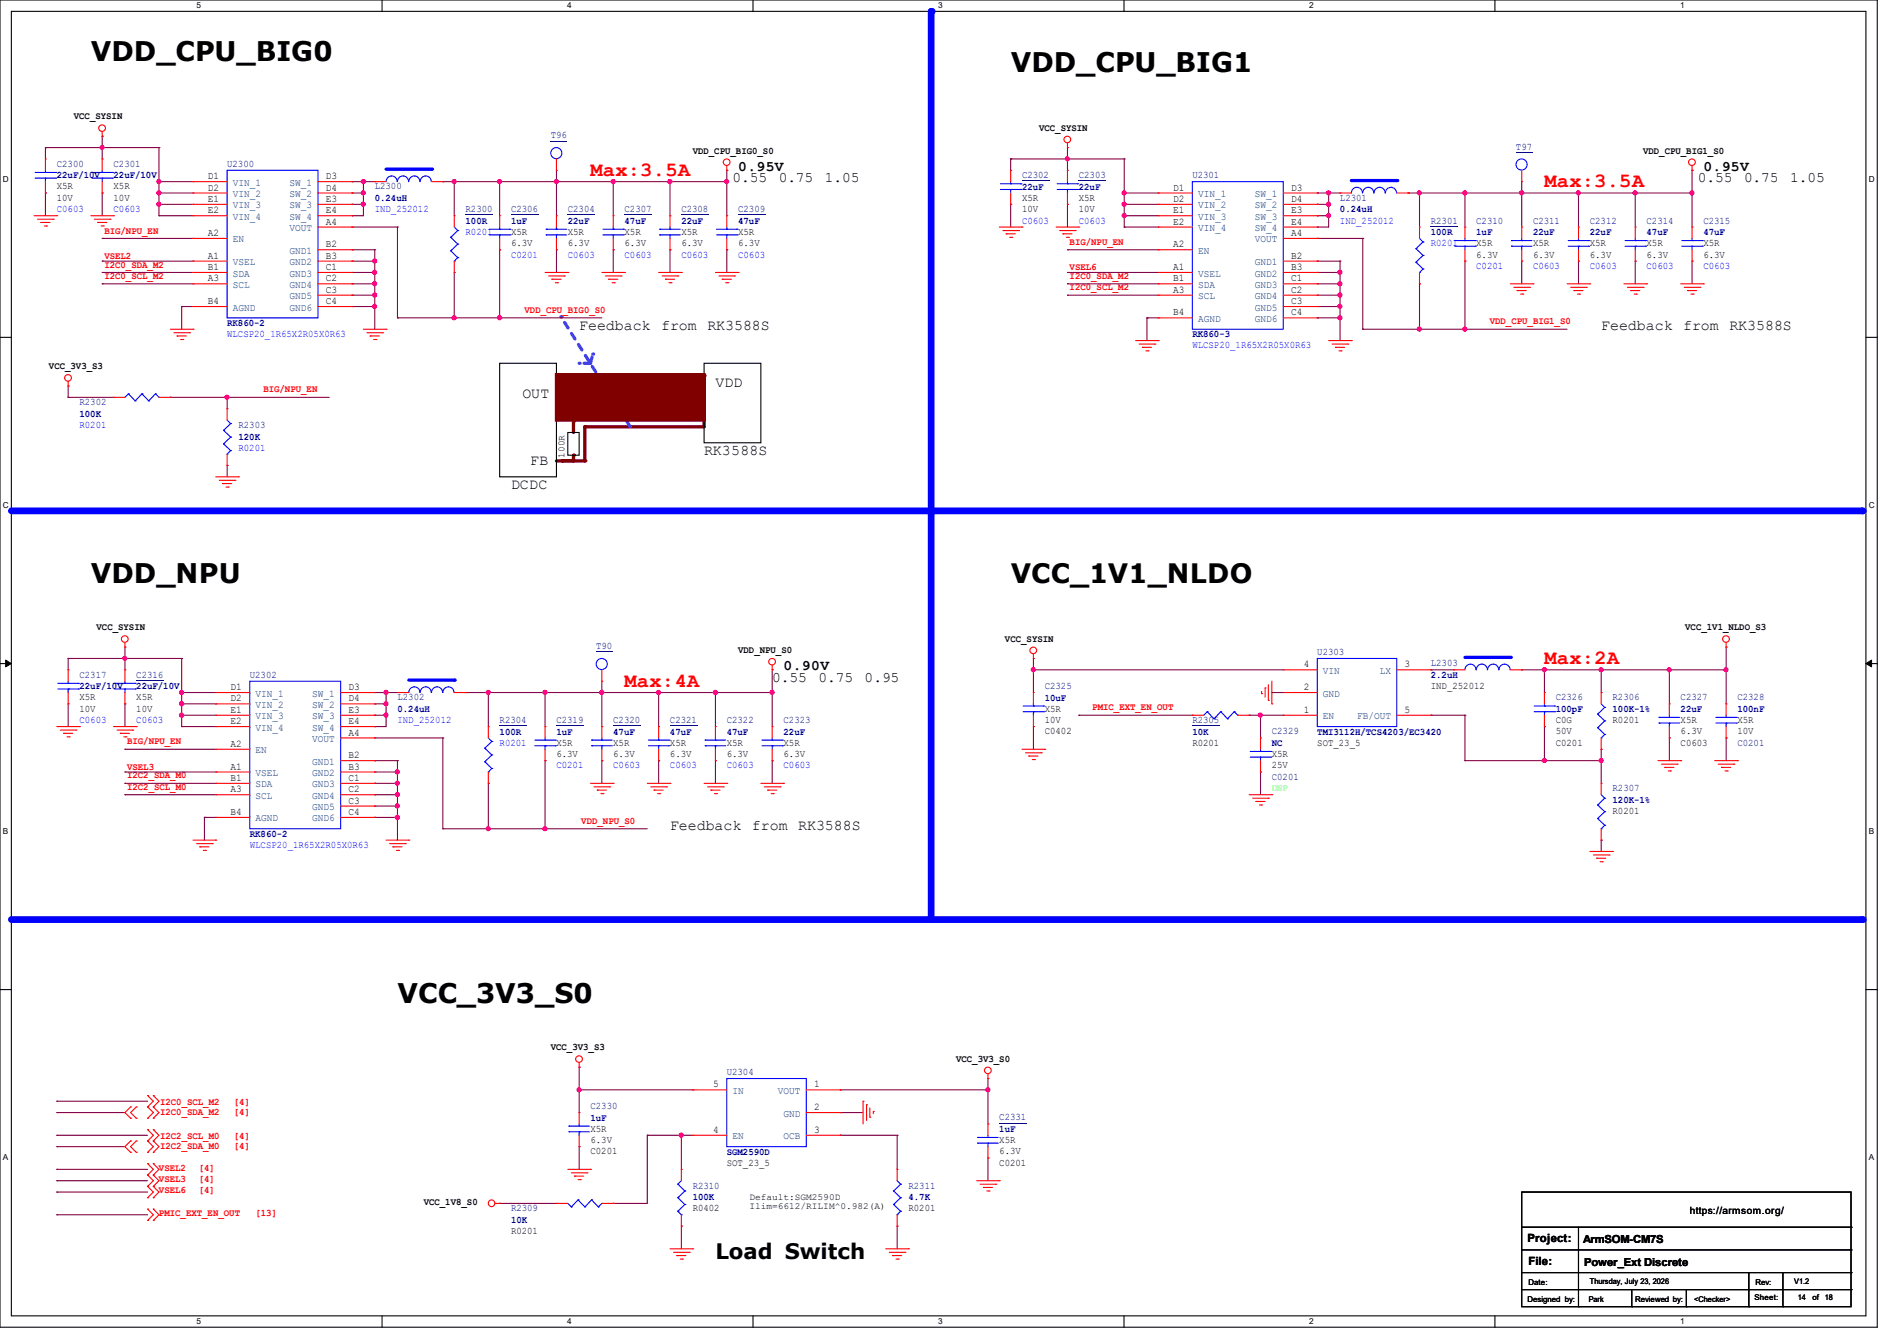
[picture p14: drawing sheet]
<svg xmlns="http://www.w3.org/2000/svg" width="297mm" height="210mm" viewBox="0 0 297 210" stroke-linecap="round" stroke-linejoin="round" font-family="sans-serif">
<defs><g id="words">
<g font-size="4.2">
<text x="14.2" y="9.6">VDD_CPU_BIG0</text>
<text x="158.2" y="11.3">VDD_CPU_BIG1</text>
<text x="14.2" y="91.4">VDD_NPU</text>
<text x="158.2" y="91.3">VCC_1V1_NLDO</text>
<text x="62.2" y="157.1">VCC_3V3_S0</text>
</g>
<text font-size="3.3" x="112" y="197.1">Load Switch</text>
<g font-size="3.2" fill="#f00">
<text x="92.5" y="27.5">Max:3.5A</text>
<text x="241.8" y="29.3">Max:3.5A</text>
<text x="97.8" y="107.5">Max:4A</text>
<text x="241.8" y="104">Max:2A</text>
</g>
<g font-size="2.3">
<text x="114.7" y="28.5">0.55</text>
<text x="115.6" y="26.8">0.95V</text>
<text x="121.9" y="28.5">0.75</text>
<text x="129.2" y="28.5">1.05</text>
<text x="265.8" y="28.5">0.55</text>
<text x="266.7" y="26.8">0.95V</text>
<text x="273.1" y="28.5">0.75</text>
<text x="280.3" y="28.5">1.05</text>
<text x="90.7" y="51.7">Feedback</text>
<text x="103.5" y="51.7">from</text>
<text x="110.8" y="51.7">RK3588S</text>
<text x="250.7" y="51.7">Feedback</text>
<text x="263.5" y="51.7">from</text>
<text x="270.8" y="51.7">RK3588S</text>
<text x="81.8" y="62.4">OUT</text>
<text x="112" y="60.6">VDD</text>
<text x="110.2" y="71.2">RK3588S</text>
<text x="80" y="76.6">DCDC</text>
<text x="83" y="72.9">FB</text>
<text x="120.9" y="106.8">0.55</text>
<text x="122.7" y="105">0.90V</text>
<text x="128.2" y="106.8">0.75</text>
<text x="135.4" y="106.8">0.95</text>
<text x="104.9" y="129.9">Feedback</text>
<text x="117.7" y="129.9">from</text>
<text x="125" y="129.9">RK3588S</text>
</g>
<g font-size="1.8">
<text x="239.1" y="194.6">Project:</text>
<text x="239.3" y="198.1">File:</text>
</g>
<g font-size="1.7">
<text x="247.9" y="194.7">ArmSOM-CM7S</text>
<text x="248" y="198.2">Power_Ext Discrete</text>
</g>
<g font-size="1.6">
<text x="11.6" y="18.7">VCC_SYSIN</text>
<text x="162.7" y="20.5">VCC_SYSIN</text>
<text x="8.9" y="29.7">X5R</text>
<text x="17.8" y="29.7">X5R</text>
<text x="32.6" y="28.1">D1</text>
<text x="32.6" y="29.8">D2</text>
<text x="51" y="28.1">D3</text>
<text x="51" y="29.8">D4</text>
<text x="108.5" y="24">VDD_CPU_BIG0_S0</text>
<text x="183.7" y="29.8">D1</text>
<text x="202.1" y="29.8">D3</text>
<text x="257.3" y="24">VDD_CPU_BIG1_S0</text>
<text x="8.9" y="31.5">10V</text>
<text x="17.8" y="31.5">10V</text>
<text x="32.6" y="31.6">E1</text>
<text x="32.6" y="33.4">E2</text>
<text x="51" y="31.6">E3</text>
<text x="51" y="33.4">E4</text>
<text x="51" y="35.2">A4</text>
<text x="160" y="31.5">X5R</text>
<text x="160" y="33.2">10V</text>
<text x="168.9" y="31.5">X5R</text>
<text x="168.9" y="33.2">10V</text>
<text x="183.7" y="31.6">D2</text>
<text x="183.7" y="33.4">E1</text>
<text x="183.7" y="35.2">E2</text>
<text x="202.1" y="31.6">D4</text>
<text x="202.1" y="33.4">E3</text>
<text x="202.1" y="35.2">E4</text>
<text x="32.6" y="40.5">A1</text>
<text x="32.6" y="37">A2</text>
<text x="51" y="38.7">B2</text>
<text x="51" y="40.5">B3</text>
<text x="80" y="36.8">X5R</text>
<text x="80" y="38.6">6.3V</text>
<text x="88.9" y="36.8">X5R</text>
<text x="88.9" y="38.6">6.3V</text>
<text x="97.8" y="36.8">X5R</text>
<text x="97.8" y="38.6">6.3V</text>
<text x="106.7" y="36.8">X5R</text>
<text x="106.7" y="38.6">6.3V</text>
<text x="115.6" y="36.8">X5R</text>
<text x="115.6" y="38.6">6.3V</text>
<text x="183.7" y="38.7">A2</text>
<text x="202.1" y="40.5">B2</text>
<text x="202.1" y="37">A4</text>
<text x="231.1" y="38.6">X5R</text>
<text x="231.1" y="40.3">6.3V</text>
<text x="240" y="38.6">X5R</text>
<text x="240" y="40.3">6.3V</text>
<text x="248.9" y="38.6">X5R</text>
<text x="248.9" y="40.3">6.3V</text>
<text x="257.8" y="38.6">X5R</text>
<text x="257.8" y="40.3">6.3V</text>
<text x="266.7" y="38.6">X5R</text>
<text x="266.7" y="40.3">6.3V</text>
<text x="32.6" y="42.3">B1</text>
<text x="32.6" y="47.6">B4</text>
<text x="32.6" y="44.1">A3</text>
<text x="51" y="42.3">C1</text>
<text x="51" y="44.1">C2</text>
<text x="51" y="45.8">C3</text>
<text x="51" y="47.6">C4</text>
<text x="183.7" y="42.3">A1</text>
<text x="183.7" y="44.1">B1</text>
<text x="183.7" y="45.8">A3</text>
<text x="202.1" y="42.3">B3</text>
<text x="202.1" y="44.1">C1</text>
<text x="202.1" y="45.8">C2</text>
<text x="202.1" y="47.6">C3</text>
<text x="183.7" y="49.4">B4</text>
<text x="202.1" y="49.4">C4</text>
<text x="7.7" y="57.8">VCC_3V3_S3</text>
<text x="15.1" y="98.7">VCC_SYSIN</text>
<text x="157.3" y="100.5">VCC_SYSIN</text>
<text x="263.9" y="98.7">VCC_1V1_NLDO_S3</text>
<text x="115.6" y="102.3">VDD_NPU_S0</text>
<text x="204.1" y="104.5">4</text>
<text x="219.9" y="104.5">3</text>
<text x="224" y="107.9">IND_252012</text>
<text x="12.4" y="109.7">X5R</text>
<text x="12.4" y="111.5">10V</text>
<text x="21.3" y="109.7">X5R</text>
<text x="21.3" y="111.5">10V</text>
<text x="36.1" y="108.1">D1</text>
<text x="36.1" y="109.9">D2</text>
<text x="36.1" y="111.6">E1</text>
<text x="36.1" y="113.4">E2</text>
<text x="54.6" y="108.1">D3</text>
<text x="54.6" y="109.9">D4</text>
<text x="54.6" y="111.6">E3</text>
<text x="54.6" y="113.4">E4</text>
<text x="163.6" y="111.5">X5R</text>
<text x="163.6" y="113.2">10V</text>
<text x="204.1" y="111.6">1</text>
<text x="204.1" y="108.1">2</text>
<text x="219.9" y="111.6">5</text>
<text x="243.6" y="113.2">C0G</text>
<text x="252.5" y="113.2">R0201</text>
<text x="263.1" y="113.2">X5R</text>
<text x="272" y="113.2">X5R</text>
<text x="36.1" y="117">A2</text>
<text x="54.6" y="118.7">B2</text>
<text x="54.6" y="115.2">A4</text>
<text x="87.1" y="116.8">X5R</text>
<text x="87.1" y="118.6">6.3V</text>
<text x="96" y="116.8">X5R</text>
<text x="96" y="118.6">6.3V</text>
<text x="104.9" y="116.8">X5R</text>
<text x="104.9" y="118.6">6.3V</text>
<text x="113.8" y="116.8">X5R</text>
<text x="113.8" y="118.6">6.3V</text>
<text x="122.7" y="116.8">X5R</text>
<text x="122.7" y="118.6">6.3V</text>
<text x="163.6" y="115">C0402</text>
<text x="186.7" y="116.8">R0201</text>
<text x="199.1" y="118.6">X5R</text>
<text x="206.2" y="116.8">SOT_23_5</text>
<text x="243.6" y="116.8">C0201</text>
<text x="243.6" y="115">50V</text>
<text x="263.1" y="116.8">C0603</text>
<text x="263.1" y="115">6.3V</text>
<text x="272" y="115">10V</text>
<text x="36.1" y="120.5">A1</text>
<text x="36.1" y="122.3">B1</text>
<text x="36.1" y="124.1">A3</text>
<text x="54.6" y="120.5">B3</text>
<text x="54.6" y="122.3">C1</text>
<text x="54.6" y="124.1">C2</text>
<text x="54.6" y="125.9">C3</text>
<text x="199.1" y="120.4">25V</text>
<text x="36.1" y="127.6">B4</text>
<text x="54.6" y="127.6">C4</text>
<text x="252.5" y="127.5">R0201</text>
<text x="86.2" y="164.5">VCC_3V3_S3</text>
<text x="149.7" y="166.3">VCC_3V3_S0</text>
<text x="111.7" y="170.3">5</text>
<text x="127.5" y="173.9">2</text>
<text x="127.5" y="170.3">1</text>
<text x="92.5" y="177.2">X5R</text>
<text x="92.5" y="179">6.3V</text>
<text x="111.7" y="177.4">4</text>
<text x="127.5" y="177.4">3</text>
<text x="156.5" y="179">X5R</text>
<text x="92.5" y="180.8">C0201</text>
<text x="113.8" y="182.6">SOT_23_5</text>
<text x="156.5" y="182.6">C0201</text>
<text x="156.5" y="180.8">6.3V</text>
<text x="66.3" y="188.7">VCC_1V8_S0</text>
<text x="108.5" y="189.7">R0402</text>
<text x="142.2" y="189.7">R0201</text>
<text x="264.6" y="190.1">https://armsom.org/</text>
<text x="80" y="193.2">R0201</text>
</g>
<g font-size="1.6" fill="#000080">
<text x="86.2" y="21.7">T96</text>
<text x="237.4" y="23.5">T97</text>
<text x="8.9" y="26.1">C2300</text>
<text x="8.9" y="27.9">22uF/10V</text>
<text x="17.8" y="26.1">C2301</text>
<text x="17.8" y="27.9">22uF/10V</text>
<text x="35.6" y="26.1">U2300</text>
<text x="58.7" y="29.7">L2300</text>
<text x="160" y="27.9">C2302</text>
<text x="160" y="29.7">22uF</text>
<text x="168.9" y="27.9">C2303</text>
<text x="168.9" y="29.7">22uF</text>
<text x="186.7" y="27.9">U2301</text>
<text x="58.7" y="31.5">0.24uH</text>
<text x="72.9" y="33.2">R2300</text>
<text x="72.9" y="35.1">100R</text>
<text x="80" y="33.2">C2306</text>
<text x="80" y="35.1">1uF</text>
<text x="88.9" y="33.2">C2304</text>
<text x="88.9" y="35.1">22uF</text>
<text x="97.8" y="33.2">C2307</text>
<text x="97.8" y="35.1">47uF</text>
<text x="106.7" y="33.2">C2308</text>
<text x="106.7" y="35.1">22uF</text>
<text x="115.6" y="33.2">C2309</text>
<text x="115.6" y="35.1">47uF</text>
<text x="209.8" y="31.5">L2301</text>
<text x="209.8" y="33.3">0.24uH</text>
<text x="224" y="35">R2301</text>
<text x="231.1" y="35">C2310</text>
<text x="240" y="35">C2311</text>
<text x="248.9" y="35">C2312</text>
<text x="257.8" y="35">C2314</text>
<text x="266.7" y="35">C2315</text>
<text x="224" y="36.8">100R</text>
<text x="231.1" y="36.8">1uF</text>
<text x="240" y="36.8">22uF</text>
<text x="248.9" y="36.8">22uF</text>
<text x="257.8" y="36.8">47uF</text>
<text x="266.7" y="36.8">47uF</text>
<text x="35.6" y="51.1">RK860-2</text>
<text x="186.7" y="52.8">RK860-3</text>
<text x="12.4" y="63.5">R2302</text>
<text x="12.4" y="65.3">100K</text>
<text x="37.3" y="67">R2303</text>
<text x="37.3" y="68.8">120K</text>
<text x="93.3" y="101.7">T90</text>
<text x="12.4" y="106.1">C2317</text>
<text x="12.4" y="107.9">22uF/10V</text>
<text x="21.3" y="106.1">C2316</text>
<text x="21.3" y="107.9">22uF/10V</text>
<text x="39.1" y="106.1">U2302</text>
<text x="163.6" y="107.9">C2325</text>
<text x="206.2" y="102.6">U2303</text>
<text x="224" y="104.3">L2303</text>
<text x="224" y="106.2">2.2uH</text>
<text x="62.2" y="109.7">L2302</text>
<text x="62.2" y="111.5">0.24uH</text>
<text x="78.2" y="113.2">R2304</text>
<text x="87.1" y="113.2">C2319</text>
<text x="96" y="113.2">C2320</text>
<text x="104.9" y="113.2">C2321</text>
<text x="113.8" y="113.2">C2322</text>
<text x="122.7" y="113.2">C2323</text>
<text x="163.6" y="109.7">10uF</text>
<text x="186.7" y="113.2">R2305</text>
<text x="243.6" y="109.7">C2326</text>
<text x="243.6" y="111.5">100pF</text>
<text x="252.5" y="109.7">R2306</text>
<text x="252.5" y="111.5">100K-1%</text>
<text x="263.1" y="109.7">C2327</text>
<text x="263.1" y="111.5">22uF</text>
<text x="272" y="109.7">C2328</text>
<text x="272" y="111.5">100nF</text>
<text x="78.2" y="115.1">100R</text>
<text x="87.1" y="115.1">1uF</text>
<text x="96" y="115.1">47uF</text>
<text x="104.9" y="115.1">47uF</text>
<text x="113.8" y="115.1">47uF</text>
<text x="122.7" y="115.1">22uF</text>
<text x="186.7" y="115.1">10K</text>
<text x="199.1" y="115">C2329</text>
<text x="199.1" y="116.8">NC</text>
<text x="206.2" y="115.1">TMI3112H/TCS4203/EC3420</text>
<text x="272" y="116.8">C0201</text>
<text x="199.1" y="122.1">C0201</text>
<text x="252.5" y="123.9">R2307</text>
<text x="252.5" y="125.7">120K-1%</text>
<text x="39.1" y="131.1">RK860-2</text>
<text x="92.5" y="173.7">C2330</text>
<text x="113.8" y="168.4">U2304</text>
<text x="92.5" y="175.5">1uF</text>
<text x="156.5" y="175.5">C2331</text>
<text x="156.5" y="177.3">1uF</text>
<text x="113.8" y="180.8">SGM2590D</text>
<text x="80" y="189.7">R2309</text>
<text x="80" y="191.5">10K</text>
<text x="108.5" y="186.1">R2310</text>
<text x="108.5" y="188">100K</text>
<text x="142.2" y="186.1">R2311</text>
<text x="142.2" y="188">4.7K</text>
</g>
<g font-size="1.6" fill="#004080">
<text x="36.4" y="29.1">VIN_1</text>
<text x="45.3" y="29.1">SW_1</text>
<text x="36.4" y="30.9">VIN_2</text>
<text x="36.4" y="32.6">VIN_3</text>
<text x="36.4" y="34.4">VIN_4</text>
<text x="45.3" y="30.9">SW_2</text>
<text x="45.3" y="32.6">SW_3</text>
<text x="45.3" y="34.4">SW_4</text>
<text x="187.6" y="30.9">VIN_1</text>
<text x="187.6" y="32.6">VIN_2</text>
<text x="187.6" y="34.4">VIN_3</text>
<text x="196.5" y="30.9">SW_1</text>
<text x="196.5" y="32.6">SW_2</text>
<text x="196.5" y="34.4">SW_3</text>
<text x="36.4" y="41.5">VSEL</text>
<text x="36.4" y="38">EN</text>
<text x="45.3" y="39.8">GND1</text>
<text x="45.3" y="41.5">GND2</text>
<text x="45.3" y="36.2">VOUT</text>
<text x="187.6" y="36.2">VIN_4</text>
<text x="187.6" y="39.8">EN</text>
<text x="196.5" y="36.2">SW_4</text>
<text x="196.5" y="41.5">GND1</text>
<text x="196.5" y="38">VOUT</text>
<text x="36.4" y="43.3">SDA</text>
<text x="36.4" y="45.1">SCL</text>
<text x="45.3" y="43.3">GND3</text>
<text x="45.3" y="45.1">GND4</text>
<text x="45.3" y="46.9">GND5</text>
<text x="187.6" y="43.3">VSEL</text>
<text x="187.6" y="45.1">SDA</text>
<text x="187.6" y="46.9">SCL</text>
<text x="196.5" y="43.3">GND2</text>
<text x="196.5" y="45.1">GND3</text>
<text x="196.5" y="46.9">GND4</text>
<text x="36.4" y="48.6">AGND</text>
<text x="45.3" y="48.6">GND6</text>
<text x="187.6" y="50.4">AGND</text>
<text x="196.5" y="48.6">GND5</text>
<text x="196.5" y="50.4">GND6</text>
<text x="207.1" y="105.5">VIN</text>
<text x="216" y="105.5">LX</text>
<text x="40" y="109.1">VIN_1</text>
<text x="40" y="110.9">VIN_2</text>
<text x="40" y="112.7">VIN_3</text>
<text x="48.9" y="109.1">SW_1</text>
<text x="48.9" y="110.9">SW_2</text>
<text x="48.9" y="112.7">SW_3</text>
<text x="207.1" y="112.7">EN</text>
<text x="207.1" y="109.1">GND</text>
<text x="212.5" y="112.7">FB/OUT</text>
<text x="40" y="114.4">VIN_4</text>
<text x="40" y="118">EN</text>
<text x="48.9" y="114.4">SW_4</text>
<text x="48.9" y="119.8">GND1</text>
<text x="48.9" y="116.2">VOUT</text>
<text x="40" y="121.5">VSEL</text>
<text x="40" y="123.3">SDA</text>
<text x="40" y="125.1">SCL</text>
<text x="48.9" y="121.5">GND2</text>
<text x="48.9" y="123.3">GND3</text>
<text x="48.9" y="125.1">GND4</text>
<text x="40" y="128.7">AGND</text>
<text x="48.9" y="126.9">GND5</text>
<text x="48.9" y="128.7">GND6</text>
<text x="114.7" y="171.3">IN</text>
<text x="121.8" y="171.3">VOUT</text>
<text x="114.7" y="178.4">EN</text>
<text x="122.7" y="178.4">OCB</text>
<text x="122.7" y="174.9">GND</text>
</g>
<g font-size="1.6" fill="#00f">
<text x="8.9" y="33.2">C0603</text>
<text x="17.8" y="33.2">C0603</text>
<text x="58.7" y="33.2">IND_252012</text>
<text x="160" y="35">C0603</text>
<text x="168.9" y="35">C0603</text>
<text x="209.8" y="35">IND_252012</text>
<text x="72.9" y="36.8">R0201</text>
<text x="80" y="40.3">C0201</text>
<text x="88.9" y="40.3">C0603</text>
<text x="97.8" y="40.3">C0603</text>
<text x="106.7" y="40.3">C0603</text>
<text x="115.6" y="40.3">C0603</text>
<text x="224" y="38.6">R0201</text>
<text x="231.1" y="42.1">C0201</text>
<text x="240" y="42.1">C0603</text>
<text x="248.9" y="42.1">C0603</text>
<text x="257.8" y="42.1">C0603</text>
<text x="266.7" y="42.1">C0603</text>
<text x="35.6" y="52.8">WLCSP20_1R65X2R05X0R63</text>
<text x="186.7" y="54.6">WLCSP20_1R65X2R05X0R63</text>
<text x="12.4" y="67">R0201</text>
<text x="37.3" y="70.6">R0201</text>
<text x="12.4" y="113.2">C0603</text>
<text x="21.3" y="113.2">C0603</text>
<text x="62.2" y="113.2">IND_252012</text>
<text x="78.2" y="116.8">R0201</text>
<text x="87.1" y="120.4">C0201</text>
<text x="96" y="120.4">C0603</text>
<text x="104.9" y="120.4">C0603</text>
<text x="113.8" y="120.4">C0603</text>
<text x="122.7" y="120.4">C0603</text>
<text x="39.1" y="132.8">WLCSP20_1R65X2R05X0R63</text>
</g>
<g font-size="1.6" fill="#f00">
<text x="16.3" y="40.6">VSEL2</text>
<text x="16.3" y="41.9">I2C0_SDA_M2</text>
<text x="16.3" y="36.6">BIG/NPU_EN</text>
<text x="167.5" y="38.4">BIG/NPU_EN</text>
<text x="16.3" y="43.7">I2C0_SCL_M2</text>
<text x="167.5" y="45.5">I2C0_SCL_M2</text>
<text x="167.5" y="43.7">I2C0_SDA_M2</text>
<text x="167.5" y="42.3">VSEL6</text>
<text x="82.1" y="49">VDD_CPU_BIG0_S0</text>
<text x="233.3" y="50.8">VDD_CPU_BIG1_S0</text>
<text x="41.2" y="61.5">BIG/NPU_EN</text>
<text x="171" y="111.2">PMIC_EXT_EN_OUT</text>
<text x="19.9" y="116.6">BIG/NPU_EN</text>
<text x="19.9" y="123.7">I2C2_SCL_M0</text>
<text x="19.9" y="121.9">I2C2_SDA_M0</text>
<text x="19.9" y="120.6">VSEL3</text>
<text x="91" y="129">VDD_NPU_S0</text>
<text x="25.1" y="173">I2C0_SCL_M2</text>
<text x="36.6" y="173">[4]</text>
<text x="25.1" y="178.3">I2C2_SCL_M0</text>
<text x="25.1" y="180">I2C2_SDA_M0</text>
<text x="25.1" y="174.6">I2C0_SDA_M2</text>
<text x="36.6" y="178.3">[4]</text>
<text x="36.6" y="180">[4]</text>
<text x="36.6" y="174.6">[4]</text>
<text x="24.9" y="185.1">VSEL3</text>
<text x="24.9" y="183.3">VSEL2</text>
<text x="31.1" y="185.1">[4]</text>
<text x="31.1" y="183.3">[4]</text>
<text x="24.9" y="186.9">VSEL6</text>
<text x="24.9" y="190.5">PMIC_EXT_EN_OUT</text>
<text x="31.1" y="186.9">[4]</text>
<text x="40" y="190.5">[13]</text>
</g>
<text font-size="1.6" fill="#0f0" x="199.1" y="123.9">DNP</text>
<g font-size="1.5">
<text x="88.4" y="71.7" transform="rotate(-90 88.4 71.7)">100R</text>
<text x="117.3" y="187.9">Default:SGM2590D</text>
<text x="117.3" y="189.4">Ilim=6612/RILIM^0.982(A)</text>
</g>
<g font-size="1.3">
<text x="30.8" y="1.3">5</text>
<text x="88.8" y="1.3">4</text>
<text x="146.9" y="1.3">3</text>
<text x="205" y="1.3">2</text>
<text x="263.1" y="1.3">1</text>
<text x=".5" y="28.4">D</text>
<text x="292.6" y="28.4">D</text>
<text x=".5" y="79.5">C</text>
<text x="292.6" y="79.5">C</text>
<text x=".5" y="130.6">B</text>
<text x="292.6" y="130.6">B</text>
<text x=".5" y="181.7">A</text>
<text x="292.6" y="181.7">A</text>
<text x="30.8" y="207.4">5</text>
<text x="88.8" y="207.4">4</text>
<text x="146.9" y="207.4">3</text>
<text x="205" y="207.4">2</text>
<text x="263.1" y="207.4">1</text>
</g>
<g font-size="1.2">
<text x="239.1" y="203.8">Designed by:</text>
<text x="239.3" y="201.2">Date:</text>
<text x="248.7" y="203.8">Park</text>
<text x="248.9" y="201.2">Thursday, July 23, 2026</text>
<text x="256" y="203.8">Reviewed by:</text>
<text x="265.3" y="203.8">&lt;Checker&gt;</text>
<text x="274.7" y="203.7">Sheet:</text>
<text x="274.9" y="201.2">Rev:</text>
<text x="280.9" y="201.2">V1.2</text>
<text x="281.5" y="203.7">14</text>
<text x="283.8" y="203.7">of 18</text>
</g>
</g></defs>
<path d="M0 0h293.9v207.9h-293.9zM1.8 1.8h290.3v204.3h-290.3z" fill="none" stroke="#000" stroke-width=".17"/>
<g fill="#fff">
<path d="M30.8 .2h.7v1.4h-.7z"/>
<path d="M30.8 206.2h.7v1.4h-.7z"/>
</g>
<path d="M59.8 0v1.8M59.8 206.1v1.8" fill="none" stroke="#000" stroke-width=".17"/>
<g fill="#fff">
<path d="M88.8 .2h.7v1.4h-.7z"/>
<path d="M88.8 206.2h.7v1.4h-.7z"/>
</g>
<path d="M117.9 0v1.8M117.9 206.1v1.8" fill="none" stroke="#000" stroke-width=".17"/>
<g fill="#fff">
<path d="M146.9 .2h.7v1.4h-.7z"/>
<path d="M146.9 206.2h.7v1.4h-.7z"/>
</g>
<path d="M176 0v1.8M176 206.1v1.8" fill="none" stroke="#000" stroke-width=".17"/>
<g fill="#fff">
<path d="M205 .2h.7v1.4h-.7z"/>
<path d="M205 206.2h.7v1.4h-.7z"/>
</g>
<path d="M234.1 0v1.8M234.1 206.1v1.8" fill="none" stroke="#000" stroke-width=".17"/>
<g fill="#fff">
<path d="M263.1 .2h.6v1.4h-.6z"/>
<path d="M263.1 206.2h.6v1.4h-.6z"/>
<path d="M.5 27.3h.9v1.4h-.9z"/>
<path d="M292.6 27.3h.9v1.4h-.9z"/>
<path d="M.5 78.4h.9v1.4h-.9z"/>
<path d="M292.6 78.4h.9v1.4h-.9z"/>
</g>
<path d="M0 52.8h1.8M292.1 52.8h1.8" fill="none" stroke="#000" stroke-width=".17"/>
<g fill="#fff">
<path d="M.5 129.5h.8v1.4h-.8z"/>
<path d="M292.6 129.5h.8v1.4h-.8z"/>
</g>
<path d="M0 103.9h1.8M292.1 103.9h1.8" fill="none" stroke="#000" stroke-width=".17"/>
<path d="M.9 103.4l.9 .5-.9 .5zM292.1 103.9l.9-.5v1z" fill="#000" stroke="#000" stroke-width=".16"/>
<g fill="#fff">
<path d="M.5 180.5h.8v1.4h-.8z"/>
<path d="M292.6 180.5h.8v1.4h-.8z"/>
</g>
<path d="M0 155h1.8M292.1 155h1.8" fill="none" stroke="#000" stroke-width=".17"/>
<path d="M1.8 80h289.8" fill="none" stroke="#00f" stroke-width="1.1"/>
<circle cx="291.6" cy="80" r=".53" fill="#00f"/>
<path d="M145.8 1.8v142.2" fill="none" stroke="#00f" stroke-width="1.1"/>
<circle cx="145.8" cy="1.8" r=".53" fill="#00f"/>
<path d="M110.2 58.8v8" fill="none" stroke="#800000" stroke-width=".51"/>
<circle cx="110.2" cy="58.8" r=".25" fill="#800000"/>
<path d="M91.6 66.8h18.6" fill="none" stroke="#800000" stroke-width=".51"/>
<circle cx="91.6" cy="66.8" r=".25" fill="#800000"/>
<path d="M89.8 71.3v.9" fill="none" stroke="#800000" stroke-width=".51"/>
<circle cx="89.8" cy="71.3" r=".25" fill="#800000"/>
<path d="M89.8 66v1.7" fill="none" stroke="#800000" stroke-width=".51"/>
<circle cx="89.8" cy="66" r=".25" fill="#800000"/>
<path d="M88.9 67.7h1.8v3.6h-1.8z" fill="none" stroke="#000" stroke-width=".17"/>
<path d="M91.6 66.8v5.4" fill="none" stroke="#800000" stroke-width=".51"/>
<circle cx="91.6" cy="72.2" r=".25" fill="#800000"/>
<path d="M87.1 72.2h2.7" fill="none" stroke="#800000" stroke-width=".51"/>
<circle cx="89.8" cy="72.2" r=".25" fill="#800000"/>
<path d="M98.7 66.8l-10.9-17.2" fill="none" stroke="#8000ff" stroke-width=".51" stroke-dasharray="1 1"/>
<circle cx="87.8" cy="49.6" r=".25" fill="#8000ff" stroke-dasharray="1 1"/>
<path d="M88 72.2h3.6" fill="none" stroke="#800000" stroke-width=".51"/>
<circle cx="88" cy="72.2" r=".25" fill="#800000"/>
<path d="M92.5 56.9l.3-1.4" fill="none" stroke="#8000ff" stroke-width=".51" stroke-dasharray="1 1"/>
<circle cx="92.8" cy="55.5" r=".25" fill="#8000ff" stroke-dasharray="1 1"/>
<path d="M92.5 56.9h-1.8" fill="none" stroke="#8000ff" stroke-width=".51" stroke-dasharray="1 1"/>
<circle cx="90.7" cy="56.9" r=".25" fill="#8000ff" stroke-dasharray="1 1"/>
<path d="M78.2 56.9h8.9v17.8h-8.9zM110.2 56.9h8.9v12.4h-8.9z" fill="none" stroke="#000" stroke-width=".17"/>
<path d="M87.1 58.7h23.1v7.1h-23.1z" fill-rule="evenodd" fill="#800000" stroke="#800000" stroke-width=".51"/>
<path d="M1.8 144h289.8" fill="none" stroke="#00f" stroke-width="1.1"/>
<circle cx="291.6" cy="144" r=".53" fill="#00f"/>
<g fill="none" stroke="#800040" stroke-width=".17">
<path d="M7.1 30.2h.1M7.1 23.1h.1M7.1 23.1h17.8M7.1 23.1v1.8M7.1 30.2v3.6M16 23.1h.1M16 37.3h.1M16 21.3h.1M16 30.2h.1M16 37.3h14.2M16 21.3v3.6M16 30.2v3.6"/>
<path d="M24.9 23.1h.1M24.9 33.8h.1M24.9 28.4h.1M24.9 30.2h.1M24.9 32h.1M24.9 30.2h5.3M24.9 32h5.3M24.9 33.8h5.3M24.9 23.1v10.7M24.9 28.4h5.3M55.1 28.4h.1M55.1 39.1h.1"/>
<path d="M55.1 30.2h.1M55.1 32h.1M55.1 33.8h.1M55.1 35.6h.1M55.1 30.2h1.8M55.1 35.6h7.1M55.1 32h1.8M55.1 28.4h3.6M55.1 39.1h3.6M56.9 30.2h.1M56.9 28.4h.1M56.9 32h.1"/>
<path d="M56.9 28.4v5.4h-1.8M58.7 39.1h.1M58.7 39.1v12.5M62.2 35.6h.1M62.2 35.6v14.2M69.3 28.4h.1M69.3 28.4h44.5M71.1 28.4h.1M71.1 28.4v5.4M78.2 28.4h.1M78.2 39.1h.1M78.2 28.4v5.4"/>
<path d="M78.2 39.1v10.7M87.1 28.4h.1M87.1 39.1h.1M87.1 26.7v7.1M87.1 39.1v3.6M96 28.4h.1M96 39.1h.1M96 28.4v5.4M96 39.1v3.6M104.9 28.4h.1M104.9 39.1h.1M104.9 28.4v5.4"/>
<path d="M104.9 39.1v3.6M113.8 26.7h.1M113.8 28.4h.1M113.8 39.1h.1M113.8 26.7v7.1M113.8 39.1v3.6M158.2 32h.1M158.2 24.9h.1M158.2 24.9h17.8M158.2 24.9v1.8M158.2 32v3.6M167.1 24.9h.1"/>
<path d="M167.1 23.1h.1M167.1 32h.1M167.1 39.1h.1M167.1 23.1v3.6M167.1 32v3.6M167.1 39.1h14.3M176 24.9h.1M176 35.6h.1M176 30.2h.1M176 32h.1M176 33.8h.1M176 30.2h5.4"/>
<path d="M176 24.9v10.7M176 35.6h5.4M176 32h5.4M176 33.8h5.4M206.2 30.2h.1M206.2 32h.1M206.2 33.8h.1M206.2 35.6h.1M206.2 37.3h.1M206.2 30.2h3.6M206.2 32h1.8M206.2 33.8h1.8"/>
<path d="M206.2 37.3h7.2M208 32h.1M208 30.2h.1M208 33.8h.1M208 30.2v5.4h-1.8M213.4 37.3h.1M213.4 37.3v14.3M220.5 30.2h.1M220.5 30.2h44.4M222.2 30.2h.1M222.2 30.2v5.4M229.4 30.2h.1"/>
<path d="M229.4 30.2v5.4M238.3 30.2h.1M238.3 28.4v7.2M247.1 30.2h.1M247.1 30.2v5.4M256 30.2h.1M256 30.2v5.4M264.9 26.7h.1M264.9 30.2h.1M264.9 26.7v8.9M16 40.9h.1M16 44.4h.1"/>
<path d="M16 42.7h.1M16 44.4h14.2M16 40.9h14.2M16 42.7h14.2M28.4 48h.1M28.4 48v3.6M28.4 48h1.8M55.1 40.9h.1M55.1 42.7h.1M55.1 44.4h.1M55.1 46.2h.1M55.1 48h.1"/>
<path d="M55.1 46.2h3.6M55.1 44.4h3.6M55.1 40.9h3.6M55.1 42.7h3.6M55.1 48h3.6M58.7 40.9h.1M58.7 42.7h.1M58.7 44.4h.1M58.7 46.2h.1M58.7 48h.1M62.2 49.8h.1M62.2 49.8h32"/>
<path d="M71.1 42.7h.1M71.1 49.8h.1M71.1 42.7v7.1M78.2 49.8h.1M167.1 46.2h.1M167.1 44.4h.1M167.1 42.7h.1M167.1 46.2h14.3M167.1 44.4h14.3M167.1 42.7h14.3M179.6 49.8h.1M179.6 49.8v3.5"/>
<path d="M179.6 49.8h1.8M206.2 40.9h.1M206.2 42.7h.1M206.2 44.4h.1M206.2 46.2h.1M206.2 48h.1M206.2 49.8h.1M206.2 46.2h3.6M206.2 44.4h3.6M206.2 40.9h3.6M206.2 42.7h3.6M206.2 49.8h3.6"/>
<path d="M206.2 48h3.6M209.8 40.9h.1M209.8 42.7h.1M209.8 44.4h.1M209.8 46.2h.1M209.8 48h.1M209.8 49.8h.1M209.8 40.9v12.4M213.4 51.6h.1M213.4 51.6h32M222.2 44.4h.1M222.2 51.6h.1"/>
<path d="M222.2 44.4v7.2M229.4 40.9h.1M229.4 51.6h.1M229.4 40.9v10.7M238.3 40.9h.1M238.3 40.9v3.5M247.1 40.9h.1M247.1 40.9v3.5M256 40.9h.1M256 40.9v3.5M264.9 40.9h.1M264.9 40.9v3.5"/>
<path d="M10.7 60.5h.1M10.7 62.2h.1M10.7 60.5v1.7M10.7 62.2h7.1M26.7 62.2h.1M26.7 62.2h24.9M35.6 72.9h.1M35.6 62.2h.1M35.6 62.2v1.8M35.6 72.9v1.8M10.7 110.2h.1M10.7 103.1h.1"/>
<path d="M10.7 103.1h17.7M10.7 103.1v1.8M10.7 110.2v3.6M19.6 103.1h.1M19.6 101.3h.1M19.6 110.2h.1M19.6 117.3h.1M19.6 101.3v3.6M19.6 110.2v3.6M19.6 117.3h14.2M28.4 103.1h.1M28.4 113.8h.1"/>
<path d="M28.4 108.5h.1M28.4 110.2h.1M28.4 112h.1M28.4 103.1v10.7M28.4 108.5h5.4M28.4 113.8h5.4M28.4 110.2h5.4M28.4 112h5.4M58.7 108.5h.1M58.7 119.1h.1M58.7 110.2h.1M58.7 112h.1"/>
<path d="M58.7 113.8h.1M58.7 115.6h.1M58.7 108.5h3.5M58.7 110.2h1.8M58.7 112h1.8M58.7 119.1h3.5M58.7 115.6h10.6M60.5 110.2h.1M60.5 108.5h.1M60.5 112h.1M60.5 108.5v5.3h-1.8M62.2 119.1h.1"/>
<path d="M62.2 119.1v12.5M69.3 115.6h.1M69.3 115.6v14.2M72.9 108.5h.1M72.9 108.5h48M76.5 108.5h.1M76.5 108.5v5.3M85.3 108.5h.1M85.3 119.1h.1M85.3 108.5v5.3M85.3 119.1v10.7M94.2 108.5h.1"/>
<path d="M94.2 119.1h.1M94.2 106.7v7.1M94.2 119.1v3.6M103.1 108.5h.1M103.1 119.1h.1M103.1 108.5v5.3M103.1 119.1v3.6M112 108.5h.1M112 119.1h.1M112 108.5v5.3M112 119.1v3.6M120.9 104.9h.1"/>
<path d="M120.9 108.5h.1M120.9 119.1h.1M120.9 104.9v8.9M120.9 119.1v3.6M161.8 104.9h.1M161.8 113.8h.1M161.8 103.1h.1M161.8 104.9h39.1M161.8 103.1v5.4M161.8 113.8v3.5M168.9 112h.1M168.9 112h17.8"/>
<path d="M195.6 112h.1M195.6 112h5.3M197.4 112h.1M197.4 112v3.6M199.1 108.5h.1M199.1 108.5h1.8M224 112h.1M224 104.9h.1M224 112h5.4M224 104.9h3.6M229.4 112h.1M229.4 119.1h.1"/>
<path d="M229.4 119.1h21.3M229.4 112v7.1M238.3 104.9h.1M238.3 104.9h32M241.8 104.9h.1M241.8 119.1h.1M241.8 113.8h.1M241.8 104.9v3.6M241.8 113.8v5.3M250.7 104.9h.1M250.7 119.1h.1M250.7 117.3h.1"/>
<path d="M250.7 104.9v3.6M250.7 117.3v5.4M261.4 104.9h.1M261.4 115.6h.1M261.4 104.9v5.3M261.4 115.6v3.5M270.3 104.9h.1M270.3 115.6h.1M270.3 101.3h.1M270.3 101.3v8.9M270.3 115.6v3.5M19.6 124.5h.1"/>
<path d="M19.6 122.7h.1M19.6 120.9h.1M19.6 120.9h14.2M19.6 122.7h14.2M19.6 124.5h14.2M32 128h.1M32 128v3.6M32 128h1.8M58.7 120.9h.1M58.7 122.7h.1M58.7 124.5h.1M58.7 126.2h.1"/>
<path d="M58.7 128h.1M58.7 128h3.5M58.7 120.9h3.5M58.7 122.7h3.5M58.7 124.5h3.5M58.7 126.2h3.5M62.2 120.9h.1M62.2 122.7h.1M62.2 124.5h.1M62.2 126.2h.1M62.2 128h.1M69.3 129.8h.1"/>
<path d="M69.3 129.8h32M76.5 122.7h.1M76.5 129.8h.1M76.5 122.7v7.1M85.3 129.8h.1M197.4 120.9h.1M197.4 120.9v3.6M250.7 131.6h.1M250.7 131.6v1.7M8.9 177.8h.1M8.9 179.6h.1M8.9 172.5h.1"/>
<path d="M8.9 174.2h.1M8.9 177.8h14.2M8.9 179.6h10.7M8.9 172.5h14.2M8.9 174.2h10.7M90.7 167.1h.1M90.7 170.7h.1M90.7 179.6h.1M90.7 170.7h17.8M90.7 167.1v7.1M90.7 179.6v3.5M101.3 177.8h.1"/>
<path d="M101.3 177.8h7.2M101.3 177.8v10.7h-5.3M106.7 177.8h.1M106.7 177.8v5.3M131.6 170.7h.1M131.6 177.8h.1M131.6 174.2h.1M131.6 177.8h8.9M131.6 174.2h3.5M131.6 170.7h23.1M140.5 177.8h.1M140.5 177.8v5.3"/>
<path d="M154.7 168.9h.1M154.7 170.7h.1M154.7 168.9v7.1M8.9 183.1h.1M8.9 186.7h.1M8.9 184.9h.1M8.9 190.2h.1M8.9 183.1h14.2M8.9 186.7h14.2M8.9 184.9h14.2M8.9 190.2h14.2M78.2 188.5h.1"/>
<path d="M78.2 188.5h8.9M96 188.5h.1M106.7 192h.1M106.7 192v3.6M140.5 192h.1M140.5 192v3.6M154.7 181.4h.1M154.7 181.4v3.5"/>
</g>
<g fill="#f0f" stroke="#f0f" stroke-width=".17">
<circle cx="264.9" cy="30.2" r=".32"/>
<circle cx="256" cy="30.2" r=".32"/>
<circle cx="120.9" cy="108.4" r=".32"/>
<circle cx="19.5" cy="103.1" r=".32"/>
<circle cx="28.4" cy="108.4" r=".32"/>
<circle cx="60.4" cy="112" r=".32"/>
<circle cx="94.2" cy="108.4" r=".32"/>
<circle cx="85.3" cy="108.4" r=".32"/>
<circle cx="112" cy="108.4" r=".32"/>
<circle cx="103.1" cy="108.4" r=".32"/>
<circle cx="76.4" cy="108.4" r=".32"/>
<circle cx="28.4" cy="110.2" r=".32"/>
<circle cx="28.4" cy="112" r=".32"/>
<circle cx="62.2" cy="122.7" r=".32"/>
<circle cx="62.2" cy="120.9" r=".32"/>
<circle cx="62.2" cy="124.4" r=".32"/>
<circle cx="62.2" cy="126.2" r=".32"/>
<circle cx="62.2" cy="128" r=".32"/>
<circle cx="60.4" cy="110.2" r=".32"/>
<circle cx="60.4" cy="108.4" r=".32"/>
<circle cx="76.4" cy="129.8" r=".32"/>
<circle cx="85.3" cy="129.8" r=".32"/>
<circle cx="35.5" cy="62.2" r=".32"/>
<circle cx="176" cy="30.2" r=".32"/>
<circle cx="208" cy="32" r=".32"/>
<circle cx="229.3" cy="30.2" r=".32"/>
<circle cx="222.2" cy="30.2" r=".32"/>
<circle cx="238.2" cy="30.2" r=".32"/>
<circle cx="247.1" cy="30.2" r=".32"/>
<circle cx="176" cy="33.8" r=".32"/>
<circle cx="176" cy="32" r=".32"/>
<circle cx="209.8" cy="42.7" r=".32"/>
<circle cx="209.8" cy="44.4" r=".32"/>
<circle cx="209.8" cy="46.2" r=".32"/>
<circle cx="209.8" cy="48" r=".32"/>
<circle cx="209.8" cy="49.8" r=".32"/>
<circle cx="208" cy="30.2" r=".32"/>
<circle cx="208" cy="33.8" r=".32"/>
<circle cx="222.2" cy="51.5" r=".32"/>
<circle cx="229.3" cy="51.5" r=".32"/>
<circle cx="167.1" cy="24.9" r=".32"/>
<circle cx="16" cy="23.1" r=".32"/>
<circle cx="24.9" cy="28.4" r=".32"/>
<circle cx="113.8" cy="28.4" r=".32"/>
<circle cx="104.9" cy="28.4" r=".32"/>
<circle cx="78.2" cy="28.4" r=".32"/>
<circle cx="71.1" cy="28.4" r=".32"/>
<circle cx="56.9" cy="28.4" r=".32"/>
<circle cx="78.2" cy="49.8" r=".32"/>
<circle cx="71.1" cy="49.8" r=".32"/>
<circle cx="96" cy="28.4" r=".32"/>
<circle cx="24.9" cy="30.2" r=".32"/>
<circle cx="24.9" cy="32" r=".32"/>
<circle cx="58.7" cy="40.9" r=".32"/>
<circle cx="58.7" cy="42.7" r=".32"/>
<circle cx="58.7" cy="44.4" r=".32"/>
<circle cx="58.7" cy="46.2" r=".32"/>
<circle cx="58.7" cy="48" r=".32"/>
<circle cx="56.9" cy="30.2" r=".32"/>
<circle cx="56.9" cy="32" r=".32"/>
<circle cx="87.1" cy="28.4" r=".32"/>
<circle cx="197.3" cy="112" r=".32"/>
<circle cx="250.7" cy="104.9" r=".32"/>
<circle cx="161.8" cy="104.9" r=".32"/>
<circle cx="241.8" cy="119.1" r=".32"/>
<circle cx="250.7" cy="119.1" r=".32"/>
<circle cx="241.8" cy="104.9" r=".32"/>
<circle cx="261.3" cy="104.9" r=".32"/>
<circle cx="270.2" cy="104.9" r=".32"/>
<circle cx="106.7" cy="177.8" r=".32"/>
<circle cx="154.7" cy="170.7" r=".32"/>
<circle cx="90.7" cy="170.7" r=".32"/>
</g>
<g fill="none" stroke="#f00" stroke-width=".17">
<path d="M5.3 33.8h3.6M5.9 34.3h2.4M6.4 34.8h.1M6.4 34.8h1.4M6.9 35.4h.4M7.3 35.4h.1M8.3 34.3h.1M8.9 33.8h.1M14.2 33.8h3.6M14.8 34.3h2.4M15.3 34.8h.1M15.3 34.8h1.4"/>
<path d="M15.8 35.4h.4M16 21.3h.1M16 24.9h.1M16 30.2h.1M16 20.6v.7M16 24.9v1.8M16 28.4v1.8M16.2 35.4h.1M17.2 34.3h.1M17.8 33.8h.1M71.1 33.8h.1M71.1 33.8v1.8"/>
<path d="M78.2 33.8h.1M78.2 39.1h.1M78.2 33.8v1.8M78.2 37.3v1.8M104.9 33.8h.1M104.9 39.1h.1M104.9 33.8v1.8M104.9 37.3v1.8M113.8 26.7h.1M113.8 26v.7M156.5 35.6h3.5M157 36.1h2.5"/>
<path d="M157.5 36.6h.1M157.5 36.6h1.5M158.1 37.2h.3M158.2 26.7h.1M158.2 32h.1M158.2 26.7v1.7M158.2 30.2v1.8M158.4 37.2h.1M159.5 36.1h.1M160 35.6h.1M165.4 35.6h3.5M165.9 36.1h2.5"/>
<path d="M166.4 36.6h.1M166.4 36.6h1.5M167 37.2h.3M167.1 23.1h.1M167.1 26.7h.1M167.1 32h.1M167.1 22.4v.7M167.1 26.7v1.7M167.1 30.2v1.8M167.3 37.2h.1M168.4 36.1h.1M168.9 35.6h.1"/>
<path d="M229.4 35.6h.1M229.4 35.6v1.7M229.4 39.1v1.8M238.3 28.4h.1M238.3 26.7v1.7M256 35.6h.1M256 35.6v1.7M256 39.1v1.8M264.9 26.7h.1M264.9 26v.7M10.7 59.7v.8M26.7 51.6h3.5"/>
<path d="M27.2 52.1h2.5M27.7 52.6h.1M27.7 52.6h1.5M28.3 53.2h.3M28.6 53.2h.1M29.7 52.1h.1M30.2 51.6h.1M56.9 51.6h3.6M57.4 52.1h2.5M58 52.6h.1M58 52.6h1.4M58.5 53.2h.3"/>
<path d="M58.8 53.2h.1M59.9 52.1h.1M60.5 51.6h.1M71.1 42.7h.1M71.1 40.9v1.8M85.3 42.7h3.6M85.9 43.2h2.4M86.4 43.7h.1M86.4 43.7h1.4M87 44.3h.3M87.3 44.3h.1M88.3 43.2h.1"/>
<path d="M88.9 42.7h.1M94.2 42.7h3.6M94.8 43.2h2.4M95.3 43.7h.1M95.3 43.7h1.4M95.8 44.3h.4M96.2 44.3h.1M97.2 43.2h.1M97.8 42.7h.1M103.1 42.7h3.6M103.7 43.2h2.4M104.2 43.7h.1"/>
<path d="M104.2 43.7h1.4M104.7 44.3h.4M105.1 44.3h.1M106.1 43.2h.1M106.7 42.7h.1M112 42.7h3.6M112.6 43.2h2.4M113.1 43.7h.1M113.1 43.7h1.4M113.6 44.3h.4M114 44.3h.1M115 43.2h.1"/>
<path d="M115.6 42.7h.1M177.8 53.3h3.6M178.4 53.9h2.4M178.9 54.4h.1M178.9 54.4h1.4M179.4 54.9h.3M179.7 54.9h.1M180.8 53.9h.1M181.4 53.3h.1M208 53.3h3.6M208.6 53.9h2.4M209.1 54.4h.1"/>
<path d="M209.1 54.4h1.4M209.6 54.9h.4M210 54.9h.1M211 53.9h.1M211.6 53.3h.1M229.4 40.9h.1M236.5 44.4h3.5M237 45h2.5M237.5 45.5h.1M237.5 45.5h1.5M238.1 46.1h.3M238.4 46.1h.1"/>
<path d="M239.5 45h.1M240 44.4h.1M245.4 44.4h3.5M245.9 45h2.5M246.4 45.5h.1M246.4 45.5h1.5M247 46.1h.3M247.3 46.1h.1M248.4 45h.1M248.9 44.4h.1M254.3 44.4h3.5M254.8 45h2.5"/>
<path d="M255.3 45.5h.1M255.3 45.5h1.5M255.9 46.1h.3M256 40.9h.1M256.2 46.1h.1M257.3 45h.1M257.8 44.4h.1M263.1 44.4h3.6M263.7 45h2.4M264.2 45.5h.1M264.2 45.5h1.4M264.8 46.1h.3"/>
<path d="M265.1 46.1h.1M266.1 45h.1M266.7 44.4h.1M10.7 60.5h.1M33.8 74.7h3.5M34.3 75.2h2.5M34.8 75.7h.1M34.8 75.7h1.5M35.4 76.3h.3M35.7 76.3h.1M36.8 75.2h.1M37.3 74.7h.1"/>
<path d="M8.9 113.8h3.5M9.4 114.3h2.5M9.9 114.9h.1M9.9 114.9h1.5M10.5 115.4h.3M10.8 115.4h.1M11.9 114.3h.1M12.4 113.8h.1M17.8 113.8h3.5M18.3 114.3h2.5M18.8 114.9h.1M18.8 114.9h1.5"/>
<path d="M19.4 115.4h.3M19.6 101.3h.1M19.6 100.6v.7M19.7 115.4h.1M20.8 114.3h.1M21.3 113.8h.1M76.5 113.8h.1M76.5 113.8v1.8M85.3 113.8h.1M85.3 119.1h.1M85.3 113.8v1.8M85.3 117.3v1.8"/>
<path d="M94.2 106.7h.1M94.2 104.9v1.8M112 113.8h.1M112 119.1h.1M112 113.8v1.8M112 117.3v1.8M120.9 104.9h.1M120.9 104.2v.7M160 117.3h3.6M160.6 117.9h2.4M161.1 118.4h.1M161.1 118.4h1.4"/>
<path d="M161.6 119h.4M161.8 103.1h.1M161.8 108.5h.1M161.8 113.8h.1M161.8 102.4v.7M161.8 108.5v1.7M161.8 112v1.8M162 119h.1M163 117.9h.1M163.6 117.3h.1M186.7 112h.1M186.7 112h1.8"/>
<path d="M193.8 112h1.8M195.6 112h.1M197.4 115.6h.1M197.4 115.6v1.7M197.4 119.1v1.8M197.5 108.6h.1M197.5 108.3v.3M198.1 107.7h.1M198.1 107.7v1.5M198.6 109.7h.1M198.6 107.2v2.5M199.1 110.2h.1"/>
<path d="M199.1 106.7v3.5M200.9 112h.1M200.9 108.5h.1M200.9 104.9h.1M200.9 112h5.3M200.9 108.5h5.3M200.9 104.9h5.3M218.7 112h5.3M218.7 104.9h5.3M224 104.9h.1M224 112h.1M259.6 119.1h3.5"/>
<path d="M260.1 119.7h2.5M262.6 119.7h.1M263.1 119.1h.1M268.5 119.1h3.5M269 119.7h2.5M270.3 101.3h.1M270.3 100.6v.7M271.5 119.7h.1M272 119.1h.1M30.2 131.6h3.6M30.8 132.1h2.4M31.3 132.6h.1"/>
<path d="M31.3 132.6h1.4M31.8 133.2h.4M32.2 133.2h.1M33.2 132.1h.1M33.8 131.6h.1M60.5 131.6h3.5M61 132.1h2.5M61.5 132.6h.1M61.5 132.6h1.4M62.1 133.2h.3M62.4 133.2h.1M63.5 132.1h.1"/>
<path d="M64 131.6h.1M76.5 122.7h.1M76.5 120.9v1.8M92.5 122.7h3.5M93 123.2h2.5M93.5 123.7h.1M93.5 123.7h1.5M94.1 124.3h.3M94.4 124.3h.1M95.5 123.2h.1M96 122.7h.1M101.3 122.7h3.6"/>
<path d="M101.9 123.2h2.5M102.4 123.7h.1M102.4 123.7h1.4M103 124.3h.3M103.3 124.3h.1M104.4 123.2h.1M104.9 122.7h.1M110.2 122.7h3.6M110.8 123.2h2.4M111.3 123.7h.1M111.3 123.7h1.4M111.8 124.3h.4"/>
<path d="M112.2 124.3h.1M113.2 123.2h.1M113.8 122.7h.1M119.1 122.7h3.6M119.7 123.2h2.4M120.2 123.7h.1M120.2 123.7h1.4M120.7 124.3h.4M121.1 124.3h.1M122.1 123.2h.1M122.7 122.7h.1M195.6 124.5h3.5"/>
<path d="M196.1 125h2.5M196.6 125.5h.1M196.6 125.5h1.5M197.2 126.1h.3M197.4 120.9h.1M197.5 126.1h.1M198.6 125h.1M199.1 124.5h.1M248.9 133.3h3.6M249.5 133.9h2.4M250 134.4h.1M250 134.4h1.4"/>
<path d="M250.5 135h.4M250.9 135h.1M251.9 133.9h.1M252.5 133.3h.1M260.6 120.2h.1M260.6 120.2h1.5M261.2 120.7h.3M261.5 120.7h.1M269.5 120.2h.1M269.5 120.2h1.5M270.1 120.7h.3M270.4 120.7h.1"/>
<path d="M20.4 178.7h.1M20.4 173.4h.1M20.4 175.1h.1M20.4 178.7l-.8 .9 .8 .9M20.4 173.4l-.8 .8 .8 .9M21.3 178.7h.1M21.3 175.1h.1M21.3 173.4h.1M21.3 178.7l-.9 .9 .9 .9M21.3 173.4l-.9 .8 .9 .9M23.1 178.7h.1M23.1 176.9h.1"/>
<path d="M23.1 173.4h.1M23.1 171.6h.1M23.1 175.1h.1M23.1 176.9l.9 .9-.9 .9M23.1 178.7l.9 .9-.9 .9M23.1 171.6l.9 .9-.9 .9M23.1 173.4l.9 .8-.9 .9M24 178.7h.1M24 176.9h.1M24 173.4h.1M24 171.6h.1M24 175.1h.1"/>
<path d="M24 176.9l.9 .9-.9 .9M24 173.4l.9 .8-.9 .9M24 178.7l.9 .9-.9 .9M24 171.6l.9 .9-.9 .9M90.7 167.1h.1M90.7 166.4v.7M108.5 177.8h.1M108.5 170.7h.1M108.5 177.8h5.3M108.5 170.7h5.3M126.2 177.8h5.4M126.2 174.2h5.4"/>
<path d="M126.2 170.7h5.4M131.6 177.8h.1M131.6 174.2h.1M131.6 170.7h.1M135.1 172.5h.1M135.1 172.5v3.5M135.7 173h.1M135.7 173v2.5M136.2 175h.1M136.2 173.5v1.5M136.7 174.1h.1M136.7 174.1v.3"/>
<path d="M154.7 168.9h.1M154.7 168.2v.7M20.4 180.5h.1M21.3 180.5h.1M23.1 187.6h.1M23.1 185.8h.1M23.1 184h.1M23.1 182.2h.1M23.1 180.5h.1M23.1 191.1h.1M23.1 189.4h.1M23.1 185.8l.9 .9-.9 .9"/>
<path d="M23.1 184l.9 .9-.9 .9M23.1 182.2l.9 .9-.9 .9M23.1 189.4l.9 .8-.9 .9M24 187.6h.1M24 185.8h.1M24 184h.1M24 182.2h.1M24 180.5h.1M24 191.1h.1M24 189.4h.1M24 185.8l.9 .9-.9 .9M24 184l.9 .9-.9 .9"/>
<path d="M24 182.2l.9 .9-.9 .9M24 189.4l.9 .8-.9 .9M77.5 188.5h.7M78.2 188.5h.1M88.9 183.1h3.6M89.5 183.7h2.4M90 184.2h.1M90 184.2h1.4M90.5 184.7h.3M90.8 184.7h.1M91.9 183.7h.1M92.5 183.1h.1"/>
<path d="M104.9 195.6h3.6M105.5 196.1h2.4M106 196.6h.1M106 196.6h1.4M106.5 197.2h.3M106.7 183.1h.1M106.7 192h.1M106.7 183.1v1.8M106.7 190.2v1.8M106.8 197.2h.1M107.9 196.1h.1M108.5 195.6h.1"/>
<path d="M138.7 195.6h3.5M139.2 196.1h2.5M139.7 196.6h.1M139.7 196.6h1.5M140.3 197.2h.3M140.5 183.1h.1M140.5 192h.1M140.5 183.1v1.8M140.5 190.2v1.8M140.6 197.2h.1M141.7 196.1h.1M142.2 195.6h.1"/>
<path d="M152.9 184.9h3.6M153.5 185.5h2.4M154 186h.1M154 186h1.4M154.5 186.5h.4M154.9 186.5h.1M155.9 185.5h.1M156.5 184.9h.1"/>
<circle cx="16" cy="20.1" r=".52"/>
<circle cx="113.8" cy="25.4" r=".52"/>
<circle cx="167.1" cy="21.8" r=".52"/>
<circle cx="264.9" cy="25.4" r=".52"/>
<circle cx="10.7" cy="59.2" r=".52"/>
<circle cx="19.5" cy="100.1" r=".52"/>
<circle cx="120.9" cy="103.6" r=".52"/>
<circle cx="161.8" cy="101.9" r=".52"/>
<circle cx="270.2" cy="100.1" r=".52"/>
<circle cx="90.7" cy="165.9" r=".52"/>
<circle cx="154.7" cy="167.6" r=".52"/>
<circle cx="77" cy="188.4" r=".52"/>
</g>
<g fill="none" stroke="#000" stroke-width=".17">
<path d="M238.3 186.7h51.5v17.9h-51.5zM238.3 192.2h51.5M238.3 195.7h51.5M238.3 199.3h51.5M247.1 192.2v12.4M273.8 199.3v5.3M279.1 199.3v5.3M289.8 192.2h.1M289.8 195.7h.1M289.8 199.3h.1M238.3 202h51.5M247.1 204.6h.1"/>
<path d="M255.5 204.6h.1M255.5 202v2.6M264 204.6h.1M264 202v2.6M273.8 204.6h.1M279.1 204.6h.1M289.8 202h.1"/>
</g>
<g fill="none" stroke="#00f" stroke-width=".17">
<path d="M14.4 27.9h3.2M14.4 27h3.2M16 27h.1M16 27.9h.1M16 26.7v.3M16 27.9v.5M17.6 27.9h.1M17.6 27h.1M70.6 37.2h.1M70.6 39.3h.1M70.6 37.2l1.1 1M70.6 39.3l1.1 1"/>
<path d="M71.1 35.6l.6 .5M71.7 36.1h.1M71.7 38.2h.1M71.7 36.1l-1.1 1.1M71.7 38.2l-1.1 1.1M76.6 36.8h3.2M76.6 35.9h3.2M78.2 35.9h.1M78.2 36.8h.1M78.2 35.6v.3M78.2 36.8v.5M79.8 36.8h.1"/>
<path d="M79.8 35.9h.1M103.3 36.8h.1M103.3 35.9h.1M103.3 36.8h3.2M103.3 35.9h3.2M104.9 35.9h.1M104.9 36.8h.1M104.9 35.6v.3M104.9 36.8v.5M156.6 29.7h3.3M156.6 28.8h3.3M158.2 28.8h.1"/>
<path d="M158.2 29.7h.1M158.2 28.4v.4M158.2 29.7v.5M159.9 29.7h.1M159.9 28.8h.1M165.5 29.7h3.2M165.5 28.8h3.2M167.1 28.8h.1M167.1 29.7h.1M167.1 28.4v.4M167.1 29.7v.5M168.7 29.7h.1"/>
<path d="M168.7 28.8h.1M227.8 38.6h3.2M227.8 37.7h3.2M229.4 37.7h.1M229.4 38.6h.1M229.4 37.3v.4M229.4 38.6v.5M231 38.6h.1M231 37.7h.1M254.4 38.6h3.2M254.4 37.7h3.2M256 37.7h.1"/>
<path d="M256 38.6h.1M256 37.3v.4M256 38.6v.5M257.6 38.6h.1M257.6 37.7h.1M71.1 40.9h.1M71.7 40.3h.1M71.7 40.3l-.6 .6M75.9 117.2h.1M75.9 119.3h.1M75.9 117.2l1.1 1M75.9 119.3l1.1 1.1"/>
<path d="M76.5 115.6l.5 .5M77 116.1h.1M77 118.2h.1M77 116.1l-1.1 1.1M77 118.2l-1.1 1.1M83.7 116.8h3.3M83.7 115.9h3.3M85.3 115.9h.1M85.3 116.8h.1M85.3 115.6v.3M85.3 116.8v.5M87 116.8h.1"/>
<path d="M87 115.9h.1M110.4 116.8h.1M110.4 115.9h.1M110.4 116.8h3.2M110.4 115.9h3.2M112 115.9h.1M112 116.8h.1M112 115.6v.3M112 116.8v.5M160.2 111.5h3.2M160.2 110.6h3.2M161.8 110.6h.1"/>
<path d="M161.8 111.5h.1M161.8 110.2v.4M161.8 111.5v.5M163.4 111.5h.1M163.4 110.6h.1M189 111.5h.1M189 111.5l-.5 .5M189 111.5l1.1 1.1M190.1 112.6h.1M191.1 111.5h.1M191.1 111.5l-1 1.1M191.1 111.5l1.1 1.1"/>
<path d="M192.2 112.6h.1M193.3 111.5h.1M193.3 111.5l-1.1 1.1M193.3 111.5l.5 .5M193.8 112h.1M195.7 118.6h3.3M195.7 117.7h3.3M197.4 117.7h.1M197.4 118.6h.1M197.4 117.3v.4M197.4 118.6v.5M199 118.6h.1"/>
<path d="M199 117.7h.1M206.2 103.1h12.5v10.7h-12.5zM229.4 104.9a.87 .87 0 0 1 .8-.9 .87 .87 0 0 1 .9 .9M231.1 104.9a.87 .87 0 0 1 .9-.9 .87 .87 0 0 1 .9 .9M232.9 104.9a.87 .87 0 0 1 .9-.9 .87 .87 0 0 1 .9 .9M234.7 104.9a.87 .87 0 0 1 .9-.9 .87 .87 0 0 1 .8 .9M76.5 120.9h.1M77 120.4h.1M77 120.4l-.5 .5M113.8 168.9h12.4v10.7h-12.4zM106.1 185.5h.1M106.1 187.6h.1"/>
<path d="M106.1 189.7h.1M106.1 185.5l1.1 1M106.1 187.6l1.1 1M106.1 189.7l.6 .5M106.7 190.2h.1M106.7 184.9l-.6 .6M107.2 186.5h.1M107.2 188.6h.1M107.2 186.5l-1.1 1.1M107.2 188.6l-1.1 1.1M139.9 186.5h.1M139.9 188.6h.1"/>
<path d="M139.9 186.5l1.1 1.1M139.9 188.6l1.1 1.1M140.5 190.2h.1M140.5 184.9l.5 .6M141 185.5h.1M141 187.6h.1M141 189.7h.1M141 185.5l-1.1 1M141 187.6l-1.1 1M141 189.7l-.5 .5"/>
<circle cx="238.2" cy="25.8" r=".87"/>
<circle cx="94.2" cy="104" r=".87"/>
</g>
<path d="M72.9 33.7h4.2M80 33.7h4.2M106.7 33.7h4.2M160 28.3h4.3M168.9 28.3h4.2M237.4 23.9h2.5M78.2 113.7h4.3M87.1 113.7h4.3M93.3 102.1h2.6M186.7 113.7h4.2" fill="none" stroke="#000080" stroke-width=".16"/>
<path d="M229.4 103h7.1" fill="none" stroke="#00f" stroke-width=".51"/>
<circle cx="236.5" cy="103" r=".25" fill="#00f"/>
<g fill="none" stroke="#f00" stroke-width=".17">
<path d="M30.2 28.4h.1M30.2 30.2h.1M30.2 32h.1M30.2 33.8h.1M30.2 37.3h.1M30.2 30.2h5.4M30.2 32h5.4M30.2 33.8h5.4M30.2 37.3h5.4M30.2 28.4h5.4M49.8 30.2h5.3M49.8 32h5.3"/>
<path d="M49.8 33.8h5.3M49.8 35.6h5.3M49.8 39.1h5.3M49.8 28.4h5.3M55.1 28.4h.1M55.1 30.2h.1M55.1 32h.1M55.1 33.8h.1M55.1 39.1h.1M55.1 35.6h.1M87.1 33.8h.1M87.1 39.1h.1"/>
<path d="M87.1 33.8v1.8M87.1 37.3v1.8M96 33.8h.1M96 39.1h.1M96 33.8v1.8M96 37.3v1.8M113.8 33.8h.1M113.8 39.1h.1M113.8 33.8v1.8M113.8 37.3v1.8M181.4 30.2h.1M181.4 32h.1"/>
<path d="M181.4 33.8h.1M181.4 35.6h.1M181.4 39.1h.1M181.4 30.2h5.3M181.4 32h5.3M181.4 33.8h5.3M181.4 35.6h5.3M181.4 39.1h5.3M200.9 30.2h5.3M200.9 32h5.3M200.9 33.8h5.3M200.9 35.6h5.3"/>
<path d="M200.9 37.3h5.3M206.2 30.2h.1M206.2 32h.1M206.2 33.8h.1M206.2 35.6h.1M206.2 37.3h.1M222.2 35.6h.1M222.2 35.6v1.7M238.3 35.6h.1M238.3 35.6v1.7M238.3 39.1v1.8M247.1 35.6h.1"/>
<path d="M247.1 35.6v1.7M247.1 39.1v1.8M30.2 40.9h.1M30.2 42.7h.1M30.2 48h.1M30.2 44.4h.1M30.2 40.9h5.4M30.2 42.7h5.4M30.2 44.4h5.4M30.2 48h5.4M49.8 40.9h5.3M49.8 42.7h5.3"/>
<path d="M49.8 44.4h5.3M49.8 46.2h5.3M49.8 48h5.3M55.1 40.9h.1M55.1 42.7h.1M55.1 44.4h.1M55.1 46.2h.1M55.1 48h.1M181.4 42.7h.1M181.4 44.4h.1M181.4 49.8h.1M181.4 46.2h.1"/>
<path d="M181.4 42.7h5.3M181.4 44.4h5.3M181.4 46.2h5.3M181.4 49.8h5.3M200.9 40.9h5.3M200.9 42.7h5.3M200.9 44.4h5.3M200.9 46.2h5.3M200.9 48h5.3M200.9 49.8h5.3M206.2 40.9h.1M206.2 42.7h.1"/>
<path d="M206.2 44.4h.1M206.2 46.2h.1M206.2 48h.1M206.2 49.8h.1M222.2 44.4h.1M222.2 42.7v1.7M238.3 40.9h.1M247.1 40.9h.1M17.8 62.2h.1M17.8 62.2h1.8M24.9 62.2h1.8M26.7 62.2h.1"/>
<path d="M19.6 104.9h.1M19.6 110.2h.1M19.6 104.9v1.8M19.6 108.5v1.7M33.8 108.5h.1M33.8 110.2h.1M33.8 112h.1M33.8 113.8h.1M33.8 117.3h.1M33.8 108.5h5.3M33.8 110.2h5.3M33.8 112h5.3"/>
<path d="M33.8 113.8h5.3M33.8 117.3h5.3M53.3 108.5h5.4M53.3 110.2h5.4M53.3 112h5.4M53.3 113.8h5.4M53.3 119.1h5.4M53.3 115.6h5.4M58.7 108.5h.1M58.7 110.2h.1M58.7 112h.1M58.7 113.8h.1"/>
<path d="M58.7 119.1h.1M58.7 115.6h.1M94.2 113.8h.1M94.2 119.1h.1M94.2 113.8v1.8M94.2 117.3v1.8M103.1 113.8h.1M103.1 119.1h.1M103.1 113.8v1.8M103.1 117.3v1.8M120.9 113.8h.1M120.9 119.1h.1"/>
<path d="M120.9 113.8v1.8M120.9 117.3v1.8M227.6 104.9h.1M227.6 104.9h1.8M236.5 104.9h1.8M238.3 104.9h.1M241.8 108.5h.1M241.8 113.8h.1M241.8 108.5v1.7M241.8 112v1.8M261.4 110.2h.1M261.4 115.6h.1"/>
<path d="M261.4 110.2v1.8M261.4 113.8v1.8M270.3 110.2h.1M270.3 115.6h.1M270.3 110.2v1.8M270.3 113.8v1.8M33.8 120.9h.1M33.8 122.7h.1M33.8 128h.1M33.8 124.5h.1M33.8 120.9h5.3M33.8 122.7h5.3"/>
<path d="M33.8 124.5h5.3M33.8 128h5.3M53.3 120.9h5.4M53.3 122.7h5.4M53.3 124.5h5.4M53.3 126.2h5.4M53.3 128h5.4M58.7 120.9h.1M58.7 122.7h.1M58.7 124.5h.1M58.7 126.2h.1M58.7 128h.1"/>
<path d="M90.7 174.2h.1M90.7 179.6h.1M90.7 174.2v1.8M90.7 177.8v1.8M154.7 176h.1M154.7 176v1.8M154.7 179.6v1.8M154.7 181.4h.1"/>
</g>
<g fill="none" stroke="#00f" stroke-width=".17">
<path d="M35.6 26.7h14.2v23.1h-14.2zM85.5 36.8h.1M85.5 35.9h.1M85.5 36.8h3.2M85.5 35.9h3.2M87.1 35.9h.1M87.1 36.8h.1M87.1 35.6v.3M87.1 36.8v.5M94.4 36.8h3.2M94.4 35.9h3.2M96 35.9h.1"/>
<path d="M96 36.8h.1M96 35.6v.3M96 36.8v.5M97.6 36.8h.1M97.6 35.9h.1M112.2 36.8h3.2M112.2 35.9h3.2M113.8 35.9h.1M113.8 36.8h.1M113.8 35.6v.3M113.8 36.8v.5M115.4 36.8h.1"/>
<path d="M115.4 35.9h.1M186.7 28.4h14.2v23.2h-14.2zM221.7 38.9h.1M221.7 38.9l1.1 1.1M222.2 37.3l.6 .6M222.8 37.9h.1M222.8 37.9l-1.1 1M236.6 38.6h.1M236.6 37.7h.1M236.6 38.6h3.3M236.6 37.7h3.3M238.3 37.7h.1"/>
<path d="M238.3 38.6h.1M238.3 37.3v.4M238.3 38.6v.5M245.5 38.6h3.3M245.5 37.7h3.3M247.1 37.7h.1M247.1 38.6h.1M247.1 37.3v.4M247.1 38.6v.5M248.8 38.6h.1M248.8 37.7h.1M221.7 41.1h.1"/>
<path d="M221.7 41.1l1.1 1M222.2 42.7h.1M222.8 40h.1M222.8 42.1h.1M222.8 40l-1.1 1.1M222.8 42.1l-.6 .6M20.1 61.7h.1M20.1 61.7l-.5 .5M20.1 61.7l1.1 1.1M21.2 62.8h.1M22.2 61.7h.1M22.2 61.7l-1 1.1"/>
<path d="M22.2 61.7l1.1 1.1M23.3 62.8h.1M24.3 61.7h.1M24.3 61.7l-1 1.1M24.3 61.7l.6 .5M24.9 62.2h.1M17.9 107.9h3.3M17.9 107h3.3M19.6 107h.1M19.6 107.9h.1M19.6 106.7v.3M19.6 107.9v.6"/>
<path d="M21.2 107.9h.1M21.2 107h.1M39.1 106.7h14.2v23.1h-14.2zM64 108.5a.87 .87 0 0 1 .9-.9 .87 .87 0 0 1 .8 .9M65.8 108.5a.87 .87 0 0 1 .9-.9 .87 .87 0 0 1 .8 .9M67.6 108.5a.87 .87 0 0 1 .8-.9 .87 .87 0 0 1 .9 .9M69.3 108.5a.87 .87 0 0 1 .9-.9 .87 .87 0 0 1 .9 .9M92.6 116.8h.1M92.6 115.9h.1M92.6 116.8h3.2M92.6 115.9h3.2M94.2 115.9h.1"/>
<path d="M94.2 116.8h.1M94.2 115.6v.3M94.2 116.8v.5M101.5 116.8h3.2M101.5 115.9h3.2M103.1 115.9h.1M103.1 116.8h.1M103.1 115.6v.3M103.1 116.8v.5M104.7 116.8h.1M104.7 115.9h.1M119.3 116.8h3.2"/>
<path d="M119.3 115.9h3.2M120.9 115.9h.1M120.9 116.8h.1M120.9 115.6v.3M120.9 116.8v.5M122.5 116.8h.1M122.5 115.9h.1M240.2 111.5h3.2M240.2 110.6h3.2M241.8 110.6h.1M241.8 111.5h.1M241.8 110.2v.4"/>
<path d="M241.8 111.5v.5M243.4 111.5h.1M243.4 110.6h.1M259.8 113.2h.1M259.8 112.4h.1M259.8 113.2h3.2M259.8 112.4h3.2M261.4 112.4h.1M261.4 113.2h.1M261.4 112v.4M261.4 113.2v.6M268.6 113.2h3.3"/>
<path d="M268.6 112.4h3.3M270.3 112.4h.1M270.3 113.2h.1M270.3 112v.4M270.3 113.2v.6M271.9 113.2h.1M271.9 112.4h.1M89.1 177.2h.1M89.1 176.4h.1M89.1 177.2h3.2M89.1 176.4h3.2M90.7 176.4h.1"/>
<path d="M90.7 177.2h.1M90.7 176v.4M90.7 177.2v.6M153.1 179h.1M153.1 178.1h.1M153.1 179h3.2M153.1 178.1h3.2M154.7 178.1h.1M154.7 179h.1M154.7 177.8v.3M154.7 179v.6"/>
</g>
<path d="M88.9 33.7h4.2M97.8 33.7h4.2M115.6 33.7h4.2M224 35.4h4.3M21.3 106.6h4.3M96 113.7h4.2M104.9 113.7h4.2M156.5 175.9h4.2" fill="none" stroke="#000080" stroke-width=".16"/>
<path d="M64 106.5h7.1" fill="none" stroke="#00f" stroke-width=".51"/>
<circle cx="71.1" cy="106.5" r=".25" fill="#00f"/>
<g fill="none" stroke="#f00" stroke-width=".17">
<path d="M7.1 24.9h.1M7.1 30.2h.1M7.1 24.9v1.8M7.1 28.4v1.8M264.9 35.6h.1M264.9 35.6v1.7M264.9 39.1v1.8M264.9 40.9h.1M62.2 108.5h.1M62.2 108.5h1.8M71.1 108.5h1.8M72.9 108.5h.1"/>
<path d="M250.7 108.5h.1M250.7 117.3h.1M250.7 108.5v1.7M250.7 115.6v1.7"/>
</g>
<g fill="none" stroke="#00f" stroke-width=".17">
<path d="M5.5 27.9h3.2M5.5 27h3.2M7.1 27h.1M7.1 27.9h.1M7.1 26.7v.3M7.1 27.9v.5M8.7 27.9h.1M8.7 27h.1M211.6 30.2a.87 .87 0 0 1 .8-.9 .87 .87 0 0 1 .9 .9M213.4 30.2a.87 .87 0 0 1 .8-.9 .87 .87 0 0 1 .9 .9M215.1 30.2a.87 .87 0 0 1 .9-.9 .87 .87 0 0 1 .9 .9M216.9 30.2a.87 .87 0 0 1 .9-.9 .87 .87 0 0 1 .9 .9"/>
<path d="M263.3 38.6h3.2M263.3 37.7h3.2M264.9 37.7h.1M264.9 38.6h.1M264.9 37.3v.4M264.9 38.6v.5M266.5 38.6h.1M266.5 37.7h.1M250.1 111.8h.1M250.1 114h.1M250.1 111.8l1.1 1.1M250.1 114l1.1 1"/>
<path d="M250.7 115.6h.1M250.7 110.2l.5 .6M251.2 110.8h.1M251.2 112.9h.1M251.2 115h.1M251.2 110.8l-1.1 1M251.2 112.9l-1.1 1.1M251.2 115l-.5 .6"/>
</g>
<path d="M211.6 28.3h7.1" fill="none" stroke="#00f" stroke-width=".51"/>
<circle cx="218.7" cy="28.3" r=".25" fill="#00f"/>
<path d="M209.8 30.2h.1M209.8 30.2h1.8M218.7 30.2h1.8M220.5 30.2h.1M35.6 64h.1M35.6 72.9h.1M35.6 64v1.8M35.6 71.1v1.8" fill="none" stroke="#f00" stroke-width=".17"/>
<g fill="none" stroke="#00f" stroke-width=".17">
<path d="M60.5 28.4a.87 .87 0 0 1 .8-.8 .87 .87 0 0 1 .9 .8M62.2 28.4a.87 .87 0 0 1 .9-.8 .87 .87 0 0 1 .9 .8M64 28.4a.87 .87 0 0 1 .9-.8 .87 .87 0 0 1 .8 .8M65.8 28.4a.87 .87 0 0 1 .9-.8 .87 .87 0 0 1 .8 .8M35 67.4h.1M35 69.5h.1M35 67.4l1.1 1.1M35 69.5l1.1 1.1M35.6 71.1h.1M35.6 65.8l.5 .5M36.1 66.3h.1M36.1 68.5h.1"/>
<path d="M36.1 70.6h.1M36.1 66.3l-1.1 1.1M36.1 68.5l-1.1 1M36.1 70.6l-.5 .5"/>
</g>
<path d="M60.5 26.5h7.1" fill="none" stroke="#00f" stroke-width=".51"/>
<circle cx="67.6" cy="26.5" r=".25" fill="#00f"/>
<g fill="none" stroke="#f00" stroke-width=".17">
<path d="M58.7 28.4h.1M58.7 28.4h1.8M67.6 28.4h1.7M69.3 28.4h.1M87.1 26.7h.1M87.1 24.9v1.8M10.7 104.9h.1M10.7 110.2h.1M10.7 104.9v1.8M10.7 108.5v1.7M250.7 122.7h.1M250.7 131.6h.1"/>
<path d="M250.7 122.7v1.8M250.7 129.8v1.8M87.1 188.5h.1M87.1 188.5h1.8M94.2 188.5h1.8M96 188.5h.1"/>
</g>
<g fill="none" stroke="#00f" stroke-width=".17">
<path d="M9.1 107.9h3.2M9.1 107h3.2M10.7 107h.1M10.7 107.9h.1M10.7 106.7v.3M10.7 107.9v.6M12.3 107.9h.1M12.3 107h.1M250.1 126.1h.1M250.1 128.2h.1M250.1 126.1l1.1 1M250.1 128.2l1.1 1"/>
<path d="M250.7 129.8h.1M250.7 124.5l.5 .5M251.2 125h.1M251.2 127.1h.1M251.2 129.2h.1M251.2 125l-1.1 1.1M251.2 127.1l-1.1 1.1M251.2 129.2l-.5 .6M88.9 188.5l.6 .5M89.5 189h.1M90.5 187.9h.1M90.5 187.9l-1 1.1"/>
<path d="M90.5 187.9l1.1 1.1M91.6 189h.1M92.6 187.9h.1M92.6 187.9l-1 1.1M92.6 187.9l1.1 1.1M93.7 189h.1M94.2 188.5h.1M94.2 188.5l-.5 .5"/>
<circle cx="87.1" cy="24" r=".87"/>
</g>
<path d="M86.2 22.1h2.6" fill="none" stroke="#000080" stroke-width=".16"/>
<g fill="#f0f" stroke="#f0f" stroke-width=".17">
<circle cx="264.9" cy="30.2" r=".32"/>
<circle cx="256" cy="30.2" r=".32"/>
<circle cx="120.9" cy="108.4" r=".32"/>
<circle cx="19.5" cy="103.1" r=".32"/>
<circle cx="28.4" cy="108.4" r=".32"/>
<circle cx="60.4" cy="112" r=".32"/>
<circle cx="94.2" cy="108.4" r=".32"/>
<circle cx="85.3" cy="108.4" r=".32"/>
<circle cx="112" cy="108.4" r=".32"/>
<circle cx="103.1" cy="108.4" r=".32"/>
<circle cx="76.4" cy="108.4" r=".32"/>
<circle cx="28.4" cy="110.2" r=".32"/>
<circle cx="28.4" cy="112" r=".32"/>
<circle cx="62.2" cy="122.7" r=".32"/>
<circle cx="62.2" cy="120.9" r=".32"/>
<circle cx="62.2" cy="124.4" r=".32"/>
<circle cx="62.2" cy="126.2" r=".32"/>
<circle cx="62.2" cy="128" r=".32"/>
<circle cx="60.4" cy="110.2" r=".32"/>
<circle cx="60.4" cy="108.4" r=".32"/>
<circle cx="76.4" cy="129.8" r=".32"/>
<circle cx="85.3" cy="129.8" r=".32"/>
<circle cx="35.5" cy="62.2" r=".32"/>
<circle cx="176" cy="30.2" r=".32"/>
<circle cx="208" cy="32" r=".32"/>
<circle cx="229.3" cy="30.2" r=".32"/>
<circle cx="222.2" cy="30.2" r=".32"/>
<circle cx="238.2" cy="30.2" r=".32"/>
<circle cx="247.1" cy="30.2" r=".32"/>
<circle cx="176" cy="33.8" r=".32"/>
<circle cx="176" cy="32" r=".32"/>
<circle cx="209.8" cy="42.7" r=".32"/>
<circle cx="209.8" cy="44.4" r=".32"/>
<circle cx="209.8" cy="46.2" r=".32"/>
<circle cx="209.8" cy="48" r=".32"/>
<circle cx="209.8" cy="49.8" r=".32"/>
<circle cx="208" cy="30.2" r=".32"/>
<circle cx="208" cy="33.8" r=".32"/>
<circle cx="222.2" cy="51.5" r=".32"/>
<circle cx="229.3" cy="51.5" r=".32"/>
<circle cx="167.1" cy="24.9" r=".32"/>
<circle cx="16" cy="23.1" r=".32"/>
<circle cx="24.9" cy="28.4" r=".32"/>
<circle cx="113.8" cy="28.4" r=".32"/>
<circle cx="104.9" cy="28.4" r=".32"/>
<circle cx="78.2" cy="28.4" r=".32"/>
<circle cx="71.1" cy="28.4" r=".32"/>
<circle cx="56.9" cy="28.4" r=".32"/>
<circle cx="78.2" cy="49.8" r=".32"/>
<circle cx="71.1" cy="49.8" r=".32"/>
<circle cx="96" cy="28.4" r=".32"/>
<circle cx="24.9" cy="30.2" r=".32"/>
<circle cx="24.9" cy="32" r=".32"/>
<circle cx="58.7" cy="40.9" r=".32"/>
<circle cx="58.7" cy="42.7" r=".32"/>
<circle cx="58.7" cy="44.4" r=".32"/>
<circle cx="58.7" cy="46.2" r=".32"/>
<circle cx="58.7" cy="48" r=".32"/>
<circle cx="56.9" cy="30.2" r=".32"/>
<circle cx="56.9" cy="32" r=".32"/>
<circle cx="87.1" cy="28.4" r=".32"/>
<circle cx="197.3" cy="112" r=".32"/>
<circle cx="250.7" cy="104.9" r=".32"/>
<circle cx="161.8" cy="104.9" r=".32"/>
<circle cx="241.8" cy="119.1" r=".32"/>
<circle cx="250.7" cy="119.1" r=".32"/>
<circle cx="241.8" cy="104.9" r=".32"/>
<circle cx="261.3" cy="104.9" r=".32"/>
<circle cx="270.2" cy="104.9" r=".32"/>
<circle cx="106.7" cy="177.8" r=".32"/>
<circle cx="154.7" cy="170.7" r=".32"/>
<circle cx="90.7" cy="170.7" r=".32"/>
</g>
<use href="#words"/>
</svg>
